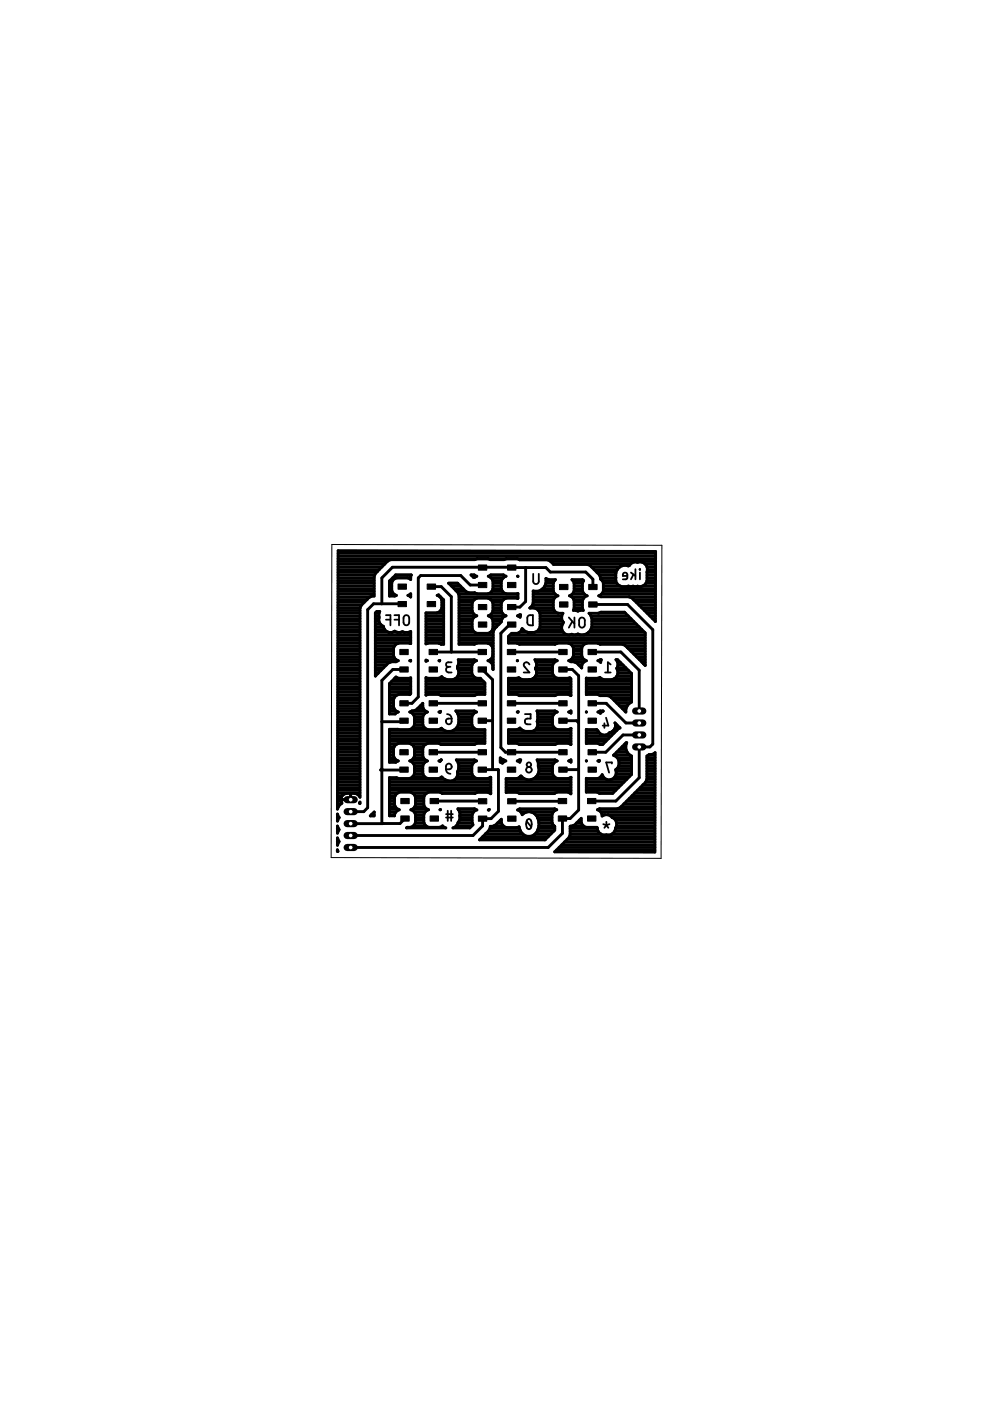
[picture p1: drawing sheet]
<svg xmlns="http://www.w3.org/2000/svg" width="210mm" height="297mm" viewBox="0 0 210 297" stroke-linecap="round" stroke-linejoin="round" font-family="sans-serif">
<g fill="none" stroke="#000" stroke-width=".38">
<path d="M81.8 130.4h1v2.2M81.8 131.4h1M83.6 130.4h1v2.2M83.6 131.4h1M85.7 130.6l.4-.2 .5 .2a1.96 1.96 0 0 1 .1 1.6 .6 .6 0 0 1-.7 .4 .6 .6 0 0 1-.4-.6zM111.9 130.7l.3-.2 .8-.1v2.2a1.03 1.03 0 0 1-1.1-.3zM113.1 121.7v1.5a.59 .59 0 0 0 .5 .6 .59 .59 0 0 0 .6-.6v-1.5M120.6 130.9l1.2 1.3M121.3 131.8l-.7 1.3M121.8 130.9v2.2M122.9 131.1l.6-.2 .5 .4a1.96 1.96 0 0 1-.2 1.6l-.3 .2-.6-.2a1.96 1.96 0 0 1-.1-1.6zM133 122.1h-.9a.5 .5 0 0 1 .3-.7 .5 .5 0 0 1 .6 .5l-.1 .8-.8 .1"/>
<path d="M133.8 121.4l.9 .7M134.3 121.8l-.5 1M134.7 120.7v2.1M135.6 120.7l.1 .1zM135.7 121.4v1.4M94.7 152.5l1.1-.1v.6a.62 .62 0 0 1-.9 .5 .62 .62 0 0 1-.2-1zM94.8 151.4l.7 .3 .3 .7M95.1 141.4a.6 .6 0 0 0-.5 .6 .6 .6 0 0 0 .5 .6h.7M95.8 140.4h-.8a.48 .48 0 0 0-.4 .5 .48 .48 0 0 0 .4 .5h.5M111.3 151.4h1.2v1h-.7a.61 .61 0 0 0-.5 .6 .61 .61 0 0 0 .5 .6h.7M112.2 140.9a.59 .59 0 0 0-.8-.5 .59 .59 0 0 0-.2 1l1 1.2h-1.2M128.1 153.4v.9"/>
<path d="M128.3 142.6h1.2M128.5 152.2l.5 1.6h-1.2M129.5 140.9l-.6-.5v2.2M94.6 163.1l.2 .7 .7 .3M94.6 173.3h1.4M94.6 172.6h1.4M94.7 162.1a.6 .6 0 0 1 1 .1 .6 .6 0 0 1-.4 .9h-.7zM94.9 171.9v2.2M95.7 171.9v2.2M111.7 174.1l.9 1.2M111.8 173.8l.2-.1a.87 .87 0 0 1 .7 1.3 .61 .61 0 0 1-.6 .8 .61 .61 0 0 1-.5-.8v-.5zM127.9 174.7l.7 .3"/>
<path d="M128.6 174.2v.8M128.6 175l-.5 .5M128.6 175l.4 .5M129.2 174.7l-.6 .3M129.7 161.9v-.3h-1.2l.6 2.2"/>
<circle cx="112.1" cy="162.1" r=".48"/>
<circle cx="112.1" cy="163.2" r=".6"/>
</g>
<g fill="#000" stroke="#000" stroke-width=".21">
<path d="M101.4 119.8h1.8v1.1h-1.8zM107.6 119.8h1.8v1.1h-1.8zM84.4 123.8h1.8v1.1h-1.8zM84.4 127.5h1.8v1.1h-1.8zM84.8 137.7h1.8v1.1h-1.8zM90.6 123.8h1.8v1.1h-1.8zM90.6 127.5h1.8v1.1h-1.8zM91 137.7h1.8v1.1h-1.8zM101.4 137.7h1.7v1.1h-1.7zM101.4 131.9h1.8v1.1h-1.8zM101.4 128.2h1.8v1.1h-1.8zM101.4 123.5h1.8v1.1h-1.8z"/>
<path d="M107.6 137.7h1.7v1.1h-1.7zM107.6 131.9h1.8v1.1h-1.8zM107.6 128.2h1.8v1.1h-1.8zM107.6 123.5h1.8v1.1h-1.8zM118.5 137.7h1.7v1.1h-1.7zM118.6 127.6h1.8v1.1h-1.8zM118.6 123.9h1.8v1.1h-1.8zM124.7 137.7h1.7v1.1h-1.7zM124.8 127.6h1.8v1.1h-1.8zM124.8 123.9h1.8v1.1h-1.8zM84.8 141.4h1.8v1.1h-1.8zM84.8 148.6h1.8v1.1h-1.8z"/>
<path d="M84.8 152.3h1.8v1.1h-1.8zM84.8 158.9h1.8v1.1h-1.8zM91 141.4h1.8v1.1h-1.8zM91 148.6h1.8v1.1h-1.8zM91 152.3h1.8v1.1h-1.8zM91 158.9h1.8v1.1h-1.8zM101.4 141.4h1.7v1.1h-1.7zM101.4 148.6h1.7v1.1h-1.7zM101.4 152.3h1.7v1.1h-1.7zM101.4 158.9h1.7v1.1h-1.7zM107.6 141.4h1.7v1.1h-1.7zM107.6 148.6h1.7v1.1h-1.7z"/>
<path d="M107.6 152.3h1.7v1.1h-1.7zM107.6 158.9h1.7v1.1h-1.7zM118.5 141.4h1.7v1.1h-1.7zM118.5 148.6h1.7v1.1h-1.7zM118.5 152.3h1.7v1.1h-1.7zM118.5 158.9h1.7v1.1h-1.7zM124.7 141.4h1.7v1.1h-1.7zM124.7 148.6h1.7v1.1h-1.7zM124.7 152.3h1.7v1.1h-1.7zM124.7 158.9h1.7v1.1h-1.7zM84.8 162.6h1.8v1.1h-1.8zM85 169.3h1.8v1.1h-1.8z"/>
<path d="M85 173h1.8v1.1h-1.8zM91 162.6h1.8v1.1h-1.8zM91.2 169.3h1.8v1.1h-1.8zM91.2 173h1.8v1.1h-1.8zM101.4 162.6h1.7v1.1h-1.7zM101.4 169.3h1.8v1.1h-1.8zM101.4 173h1.8v1.1h-1.8zM107.6 162.6h1.7v1.1h-1.7zM107.6 169.3h1.8v1.1h-1.8zM107.6 173h1.8v1.1h-1.8zM118.4 169.3h1.7v1.1h-1.7zM118.4 173h1.7v1.1h-1.7z"/>
<path d="M118.5 162.6h1.7v1.1h-1.7zM124.6 169.3h1.7v1.1h-1.7zM124.6 173h1.7v1.1h-1.7zM124.7 162.6h1.7v1.1h-1.7z"/>
</g>
<g fill="none" stroke="#000" stroke-width=".61">
<path d="M71.7 118.5h67.3M71.7 119.6h9.9M71.7 119h10.4M71.7 117.9h67.3M71.7 117.3h67.3M101.2 118.5l-.5 .2h-17.8l-.6 .2-2.3 2.2M103.5 118.5l.4 .2h3l.4-.2M109.7 118.5l.5 .2h5.9l.6 .3 .6 .7M116.8 119h22.2M117.3 119.6h16.3M124.5 119.7l.6 .2 2 2M136.8 119.6h2.2"/>
<path d="M71.6 139.8h4.7M71.6 139.3h4.7M71.6 138.7h4.7M71.6 138.1h4.7M71.6 137.5h4.7M71.6 136.9h4.7M71.6 136.4h4.7M71.6 130h4.7M71.6 135.8h4.7M71.6 135.2h4.7M71.6 134.6h4.7M71.6 134h4.7"/>
<path d="M71.6 133.5h4.7M71.6 132.9h4.7M71.6 132.3h4.7M71.6 131.7h4.7M71.6 131.2h4.7M71.6 130.6h4.7M71.6 129.4h4.7M71.6 128.9h4.8M71.6 128.3h5M71.6 127.7h5.6M71.7 121.9h7.7M71.7 123.7h7.6"/>
<path d="M71.7 122.5h7.6M71.7 127.1h6.1M71.7 126.6h6.8M71.7 126h7.6M71.7 125.4h7.6M71.7 124.8h7.6M71.7 124.2h7.6M71.7 123.1h7.6M71.7 121.3h8.1M71.7 120.8h8.7M71.7 120.2h9.3M79.6 130h.8"/>
<path d="M79.6 139.8h4.3M79.6 139.3h3.9M79.6 138.7h3.8M79.6 138.1h3.8M79.6 137.5h3.8M79.6 136.9h4M79.6 136.4h4.9M79.6 135.8h7.5M79.6 135.2h7.5M79.6 134.6h7.5M79.6 134h2.8M79.6 133.5h2"/>
<path d="M79.6 132.9h1.7M79.6 132.3h1M79.6 131.7h.7M79.6 131.2h.7M79.6 130.6h.7M80 121.1l-.4 .5-.3 .6v4.2l-1 .2-.5 .5M80 121.1l.1 .1M81.3 132.9a1.6 1.6 0 0 0 2.4 1l.6 .2 1-.2 .4 .2h.9l.5-.2v2.6l-2.6-.1-.8 .5M81.3 132.9v-.1a1.73 1.73 0 0 1-1-2.1v-.6l.2-.5h-.6l-.3 .3v13.4l2.8-2.8 .6-.2h1l.5-.2-.5-.2-.6-.9v-1.6l.3-.5M82.6 123.7h.5M82.6 126h.9M82.6 125.4h.5"/>
<path d="M82.6 124.8h.5M82.6 124.2h.5M82.7 123.1h.5M83.2 134h1M83.3 122.5h3.8M83.8 121.9h3.4l-.1 1-.7-.4M83.9 121.9l-1.3 1.3v3.2h1.1l.4-.2-.9-.5-.1-.5v-1.6l.1-.5M84.1 122.5l-.9 .6M85 134h.7M85.3 128.1l-6.1-.1-1.2 1.3v41.9l-.9 .9h-2.8M86.5 126.2l.6-.3v.7zM86.7 134h.4"/>
<path d="M86.8 136.4h.3M87 126h.1M87.1 126.6h.1M90.3 130h3.8M90.3 140l.3 .1-.3 .1zM90.3 136.4h.4M90.3 135.8h3.8M90.3 135.2h3.8M90.3 134.6h3.8M90.3 134h3.8M90.3 133.5h3.8M90.3 132.9h3.8"/>
<path d="M90.3 132.3h3.8M90.3 131.7h3.8M90.3 131.2h3.8M90.3 130.6h3.8M91.5 124.4h2.1l2.1 2.1v11.7M91.9 138.2h10.4M92.7 126.2l.3-.1 1.1 1.1v9.4h-.5l-.6-.2h-2.3l-.4 .1v-6.6h2.3l.5-.1 .4-.4 .2-.5v-1.6l-.2-.5zM93 136.4h1.1M93.3 126.6h.1M93.4 129.4h.7M93.6 127.1h.4M93.7 128.9h.4"/>
<path d="M93.7 128.3h.4M93.7 127.7h.4M95.7 124.2h1.9M96.3 124.8h1.9M96.9 125.4h1.9M97.2 126h12.6M97.3 130h3M97.3 136.4h3.8M97.3 135.8h7.3M97.3 135.2h7.3M97.3 134.6h7.3M97.3 134h3.3"/>
<path d="M97.3 133.5h2.9M97.3 132.9h2.8M97.3 132.3h2.8M97.3 131.7h2.8M97.3 131.2h3M97.3 130.6h3.7M97.3 129.4h2.8M97.3 128.9h2.8M97.3 128.3h2.8M97.3 127.7h2.9M97.3 127.1h3.3M97.3 126.6h12.5"/>
<path d="M100.3 130l-.2-.5v-1.6l.2-.5 .9-.6h2.3l.8 .6 .2 .5v1.6l-.2 .5M100.3 130l.8 .6-.8 .5-.2 .5v1.6l.2 .5 .4 .4M100.6 121.9l.5 .3-.7 .2-.5-.5h.7M100.7 134.1l.5 .2h2.3l.4-.2M102.3 124h-2.6l-2-2h-8.5l-.5 .5v25.3l-1.3 1.3h-1.7M103.4 136.4h1.2M103.6 130.6h3.6M104 139.8h.6M104 134h.6M104 127.1h2.8M104.1 122.5h2.6M104.3 125.4h2.3"/>
<path d="M104.3 136.9h.3M104.3 130h2.2M104.3 130l-.8 .6 .8 .5 .2 .5v1.6l-.2 .5-.4 .4M104.4 131.2h2.1M104.4 139.3h.2M104.4 133.5h.4M104.5 127.7h1.9M104.5 138.7h.1M104.5 138.1h.1M104.5 137.5h.1M104.5 123.1h1.8M104.5 124.8l-.2 .5-.4 .4-.4 .2h-2.3l-.6-.2h-1.2l-.6-.3-1.8-1.7h-1.9l2 1.9 .2 .6v10.4h3.3l.5-.2h2.3l.9 .5"/>
<path d="M104.5 123.7h1.8M104.5 132.9h.8M104.5 132.3h1.3M104.5 131.7h1.8M104.5 129.4h1.8M104.5 128.9h1.8M104.5 128.3h1.8M104.5 124.8h1.8M104.5 124.2h1.8M105.3 132.9l-.5 .4-.2 .6v8a1.74 1.74 0 0 0-1.1-1.8l.8-.6 .2-.5v-1.6l-.2-.5M105.3 132.9h.1M106.3 124.8l.5 .9 .5 .2 2.5-.1v1.1l-2.5-.1-.8 .6-.2 .5v1.6l.2 .5"/>
<path d="M106.5 130l.3 .4 .5 .2a1.29 1.29 0 0 0-1 1.3l-1 1M106.8 121.9l.5 .3-.5 .2-.5 .8v1.6M106.8 121.9h-2.8l-.5 .3 .8 .5 .2 .5v1.6M107.8 135.8h29M107.8 135.2h29M108.1 134.6h28.7M108.5 138.2h10.9M108.5 132.4h-.4l-1.9 1.9v24.2l1 1h12.2M109.6 136.4h8.6M109.7 122.2h.1M109.7 130.6l.7-.3-.1 .6zM109.8 130.6h.5"/>
<path d="M110.2 134h1.7M110.3 130.6h.1M110.6 133.5h.3M111.2 133.8l-.5-.5-.2 .4-.3 .4-.5 .2h-1.2l-.7 .6v1.5h1.8l.6 .2h7.5l.5-.2h2.3l.9 .5M111.2 133.8l.8 .3M111.2 133.8h.1M111.4 120.3v7.2l-1.2 1.2h-1.7M112 134.1h.1M112.4 128.9h.1M112.4 128.9a1.68 1.68 0 0 1 2.1 1.2v2.8M112.4 128.9h4.9M112.7 134.1h.1"/>
<path d="M112.9 128.3h4.4M113.1 127.7h4.2M113.1 127.1h4.3M113.1 126.6h4.7M113.1 126h4.6M113.1 125.4h4.2M113.4 134h6M114.2 129.4h3.3M114.2 133.5h4.9M114.5 130h4.9a1.49 1.49 0 0 0 .1 2 1.56 1.56 0 0 0-.2 1.9 1.56 1.56 0 0 0 1.9 .6l.9 .1 .4-.2 .5 .2h.8l.8-.3M114.5 132.9h4.6M114.5 132.9l-.2 .5-.4 .5-.6 .2h-1.3"/>
<path d="M114.5 132.3h4.8M114.5 131.7h4.8M114.5 131.2h4.6M114.5 130.6h4.6M114.8 125l.1 .1M114.8 125l-.7 .3h-1v2.5l-.3 .6-.4 .5M115 124.8h2.3M115.5 124.2h1.8M115.7 123.7h1.6M115.8 123.7v-1l.6 .2h1.4l-.5 .8M115.8 123.7h.1M115.8 123.7l-.4 .7-.6 .6"/>
<path d="M115.8 123.1h1.8M117.3 123.7v1.6l.2 .5 .8 .5-.8 .6-.2 .4v1.7l.2 .5M117.5 129.5l.4 .3 .5 .2M120.5 136.4h3.9M121.1 139.8h2.7M121.2 126.6h2.8M121.3 126h2.6M121.4 136.9l.2 .5v1.6l-.6 .9-.4 .2 1.7 .4 1 1.1a1.3 1.3 0 0 1 1-1.5l-.8-.6-.2-.5v-1.6l.2-.5M121.4 136.9h2.1M121.5 123.1h2.2M121.5 139.3h1.9M121.6 138.7h1.7"/>
<path d="M121.6 138.1h1.7M121.6 137.5h1.7M121.6 127.1h2M121.7 125.4h1.8M121.7 123.7l-.4-.8h2.2l.2 .2-.2 .6M121.7 123.7v1.6l-.2 .5-.8 .5 .8 .6 .2 .4v1.7l-.1 .4 .9 .2 1.2-.2-.2-.4v-1.7l.6-.8 .4-.2-.4-.2-.6-.8v-1.6M121.7 123.7h1.8M121.7 128.9h1.8M121.7 128.3h1.8M121.7 127.7h1.8M121.7 124.8h1.8M121.7 124.2h1.8"/>
<path d="M122.2 129.4h.7M124.6 134.3h.1M124.8 134h11.9M125.2 133.7h.1M125.2 133.7l-.6 .6M125.3 133.5h10.8M125.3 130.6h7.9M125.5 132.9l-.3 .8M125.5 132.9h10M125.5 132.3h9.4M125.5 131.7h8.8M125.5 131.2h8.3"/>
<path d="M125.6 138.2h6l3.9 3.9v8.6M125.7 128.2h7.4l5.3 5.3v24.3l-.6 .6h-2.3v6.5l-4.9 4.9h-5.1M125.7 124.5v-1.7l-1.5-1.5h-7.5l-1-1h-32.5l-2.2 2.2v5.5M126 120.8h4.8M126.6 121.3h4M126.7 136.4h10.1M126.9 130l.5-.2h5l4.4 4.4v6.9l-4.2-4.2-.6-.3h-4.7l-.6-.2h-2.3l-.9 .5M127.1 121.9l.2 .6M127.1 121.9h3.5M127.3 122.5v.3l.4 .4 .2 .5M127.3 122.5h3.3M127.5 126h11.5"/>
<path d="M127.7 123.1h2.9M127.9 125.4h11.1M127.9 123.7v1.6l-.2 .5-.8 .5 .5 .2h6l.6 .3 5 5v-14.9l-67.3-.1-.2 54.8 .3-.7 .7-.6a1.34 1.34 0 0 1 1-2.1l1.9 .1 .6 .2 .3 .5v-40.1l.3-.5 1.2-1.3M127.9 123.7h2.9M127.9 124.8h11.1M127.9 124.2h3.6M130.6 121.6h.1M130.9 120.8l-.3 .7v1M130.9 120.8h.1M131.4 120.2a2.55 2.55 0 0 1 1.9-.2l.1-.1a1.69 1.69 0 0 1 1.9-.7 1.58 1.58 0 0 1 1.9 2v1.9a1.49 1.49 0 0 1-2 1.2l-3.4 .1a1.54 1.54 0 0 1-1.2-1.9M131.4 120.2l-.5 .6M131.4 120.2h-6"/>
<path d="M132.6 130h-7.7l.3 .3 .3 .8v1.8M132.7 136.9h4.1M133.2 137.5h3.6M133.4 126.6h5.6M133.8 138.1h3M134.3 127.1h4.7M134.4 138.7h2.4M134.9 127.7h4.1M135 139.3h1.8M135.5 128.3h3.5M135.5 139.8h1.3M136.1 128.9h2.9"/>
<path d="M136.2 124.2h2.8M136.6 129.4h2.4M137 123.7h2M137.2 120.2h1.8M137.2 121.9h1.8M137.2 122.5h1.8M137.2 123.1h1.8M137.2 121.3h1.8M137.2 130h1.8M137.2 120.8h1.8M137.8 130.6h1.2M138.4 131.2h.6"/>
<path d="M138.9 131.7h.1M71.6 159.5h4.7M71.6 158.9h4.7M71.6 158.3h4.7M71.6 157.7h4.7M71.6 157.2h4.7M71.6 156.6h4.7M71.6 156h4.7M71.6 155.4h4.7M71.6 154.9h4.7M71.6 154.3h4.7M71.6 153.7h4.7"/>
<path d="M71.6 151.4h4.7M71.6 153.1h4.7M71.6 152.5h4.7M71.6 152h4.7M71.6 150.8h4.7M71.6 150.2h4.7M71.6 149.6h4.7M71.6 149.1h4.7M71.6 148.5h4.7M71.6 147.9h4.7M71.6 147.3h4.7M71.6 146.8h4.7"/>
<path d="M71.6 146.2h4.7M71.6 145.6h4.7M71.6 145h4.7M71.6 144.5h4.7M71.6 143.9h4.7M71.6 143.3h4.7M71.6 142.7h4.7M71.6 142.1h4.7M71.6 141.6h4.7M71.6 141h4.7M71.6 140.4h4.7M79.6 143.3h.1"/>
<path d="M79.6 142.7h.6M79.6 142.1h1.2M79.6 141.6h1.7M79.6 141h2.3M79.6 140.4h3.1M82.6 159.5h.8M82.6 144.9l1.4-1.3 .5 .2 2.6-.1v3.4l-.2 .2-2.4-.1-.8 .6-.3 .5v1.6l.3 .5 .8 .6-.7 .4h-1.2zM82.6 158.9h.8M82.6 158.3h1M82.6 157.7h1.6M82.6 157.2h20.2M82.6 156.6h20.2"/>
<path d="M82.6 156h20.2M82.6 155.4h20.2M82.6 154.9h11.6M82.6 150.8h1.5M82.6 150.2h1M82.6 149.6h.8M82.6 149.1h.8M82.6 148.5h.8M82.6 147.9h1M82.6 147.3h1.7M82.6 146.8h4.5M82.6 146.2h4.5"/>
<path d="M82.6 145.6h4.5M82.6 145h4.5M83.1 144.5h4M83.6 143.9h3.5M83.9 143.6h.1M85.7 141.9h-2.4l-2.3 2.4v30.3M85.7 152.8l-.2 .2h-4.5M86.9 140.1l.2-.1v.2zM87.1 157.7h3.3M87.2 150.8h3.1M87.5 154.3h2.5M87.5 151.4h2.5"/>
<path d="M87.7 158.3h2.1M87.8 153.7h1.9M87.9 152h1.7M87.9 159.5h1.7M87.9 158.9h1.7M87.9 153.1h1.7M87.9 152.5h1.7M88.5 150.2h1.3M89.1 149.6h.5M90.3 147.3h.1M90.3 146.8h12.5M90.3 146.2h12.5"/>
<path d="M90.3 145.6h12.5M90.3 145h12.5M90.3 144.5h12.2M90.3 143.9h3.9M91.9 149.1h10.4M91.9 159.5h10.4M93.1 151l.3-.2-.1 .3zM93.1 140.1l.1-.1zM93.3 147.3h7.6M93.3 157.7h7.5M94 154.7l.7 .4h.9l.8-.4M94 154.8l-.4-.4-.6 .3h-2.3l-.9-.6-.2-.5v-1.6l.2-.5 .8-.5a1.43 1.43 0 0 1-1-1.9l-1.3 1.4-1.4 .5 .4 .1 .6 .9v1.6l-.6 .9-.5 .2-4.2-.1v7h1.3l.6-.3-.8-.5-.3-.5v-1.6l.6-.9 .5-.2h2.3l.5 .2 .6 .9v1.6l-.2 .5-.8 .5 .8 .6 .2 .5"/>
<path d="M96.1 154.9h6.7M96.4 154.7v.1M96.6 143.9h5.3M96.7 150.8h4M96.8 154.3h3.6M96.9 154.2a2.92 2.92 0 0 0-.3-3.5h4l.4 .3-.4 .1-.6 .9v1.6l.2 .5 .9 .6h1.7v2.9h-1.7l-.5 .3h-7l-.6-.3h-2.3l-.9 .6-.2 .5v1.6l.2 .5 .8 .5-.8 .6-.2 .5M96.9 154.2h.1M96.9 154.2l-.5 .5M97 141.7l.3-1-.1-.8h3.4l.4 .2-.8 .5-.2 .5v1.6M97 141.7a1.54 1.54 0 0 1-.9 2.4h-1.4l-.7-.3M97 141.7h.1M97 141.6h3"/>
<path d="M97 151.4h3.4M97.1 143.3h3.2M97.1 153.7h3M97.2 141h2.9M97.2 142.1h2.8M97.3 153.1h2.7M97.3 152.5h2.7M97.3 152h2.8M97.3 142.7h2.7M97.3 140.4h3.2M100 142.7a1.45 1.45 0 0 0 1.8 1.1l1 1v2.4h-1.7l-.5 .3h-7l-.6-.3h-2.3l-.4 .2v-3.7l.4 .1h2.3l.6-.4 .4 .4M102.3 141.9l2.1 2.2v19.1"/>
<path d="M104.1 140.4h.5M104.4 141h.2M104.4 152.8h-2.1M104.5 141.6h.1M107.8 157.2h13.3M107.8 156.6h13.3M107.8 156h13.3M107.8 155.4h13.3M107.8 154.9h3M107.8 146.8h13.3M107.8 146.2h13.3M107.8 145.6h13.3"/>
<path d="M107.8 145h13.3M107.8 144.5h13.3M107.8 143.9h2.4M108.5 149.1h10.9M109.7 140.1h.1M109.7 151l.2-.1-.1 .1zM109.9 147.3h8.1M109.9 157.7h8M110.6 154.8l.8 .3h1.4l.5-.2M110.6 154.8h.1M113.1 143.9h7.9M113.3 154.9h7.8"/>
<path d="M113.5 141.7l.1 .1a1.71 1.71 0 0 1-.1 1.6l-.4 .4-.7 .3a2.61 2.61 0 0 1-2.4-.4l-.4 .1h-1.8v3.4h1.8l.6 .3h7.5l.5-.3h2.3l.6 .3v-3.6l-.3-.2-.3 .1h-2.3l-.9-.6-.2-.5M113.5 141.7v.1M113.6 140.1l-.2-.2h4.3l.5 .2-.9 .5-.2 .5v1.6M113.6 140.1h.1M113.6 140.1a1.54 1.54 0 0 1-.1 1.6M113.6 143.3h3.8M113.6 141.6h3.5M113.7 140.4h3.9M113.7 142.1h3.4M113.7 142.7h3.4M113.7 141h3.5M113.8 154.3h3.7"/>
<path d="M113.9 150.8h3.9M113.9 153.1h3.2M114 151.4h3.5M114 153.7h3.2M114 152.5h3.1M114 152h3.2M119.4 141.9h1.9l1.4 1.4v28.4l-1.8 1.8h-1.6v3.2l-3.1 3h-41.9M119.4 152.8h2.8l.5 .4M120.6 151l.5-.3v.5zM120.8 147.3h.3M120.8 157.7h.3M120.9 150.8h.2"/>
<path d="M121.1 154.4v3.5l-.6-.3h-2.3l-.5 .3h-7.5l-.6-.3h-1.8v-2.9h1.8l.6-.4 .4 .5M121.1 154.4l-.6 .3h-2.3l-.9-.6-.2-.5v-1.6l.6-.9 .5-.1-.5-.3h-3.8l.1 .4v1.6l-.1 .3a1.48 1.48 0 0 1-.6 1.9M121.1 154.4v.1M121.9 140.4h1.9M122.7 141h.7M123.3 141.6h.1M124.3 143.8h2.4l.5-.2 .8 .5h1.8a1.54 1.54 0 0 0 1-2.4 1.42 1.42 0 0 0-.2-1.8h.4l2.9 2.9v6.1a1.97 1.97 0 0 0-1.2 2.1l-3.3-3.3-.6-.2h-1.5l-.6-.3-2.4 .1zM124.3 150.9v.1M124.3 157.2h4.2M124.3 156.6h4.8M124.3 156h5.3M124.3 155.4h2.8"/>
<path d="M124.3 154.9h2.4M124.3 146.8h9.6M124.3 146.2h9.6M124.3 145.6h9.6M124.3 145h9.6M124.3 144.5h9.6M124.3 143.9h3.2M125.6 149.1h2.9l4.2 4.2h2.8M126.8 151l.5-.3 .6 .1-.6 .4zM126.8 140.1l.7-.2-.1 .5zM127 147.3h6.9M127 157.7h.9"/>
<path d="M127.1 150.8h.7M127.3 140.4h.1M129.2 155.4h1M129.6 147.9h4.3M130.1 154.9h.7M130.2 148.5h3.7M130.3 143.9h3.6M130.5 154.2l-.3 .6M130.5 154.3h.9M130.5 153.7l-.1-.4 1.1 1-.3 .2-3.4 3.4h-.5l-.6-.3h-2.4v-3l2.2 .1 .3 .3a1.49 1.49 0 0 0 2.5 .3l.9-.5M130.5 153.7v.5M130.5 153.7h.3"/>
<path d="M130.7 159.5h2.3M130.8 141.7h.1M130.8 149.1h2.7M130.8 143.3h3.1M130.9 141.6h1.8M130.9 142.1h2.3M130.9 140.4h.6M131 142.7h2.8M131 141h1.1M131.3 158.9h1.4M131.4 149.6h1.6M131.9 158.3h.8"/>
<path d="M131.9 150.2h.8M132.5 157.7h.3M132.5 150.8h.2M135.5 155.8h-3.4l-3.7 3.7h-2.8M136.1 140.4h.7M136.7 141h.1M137.6 160l-.4 .3v4.9l-.3 .6M138.1 160l.8-.4v21.1l-21.3-.1 3-3 .3-.6v-1.8l.9-.3 1.4-1.4a1.45 1.45 0 0 0 1.1 1.9h2.3a1.6 1.6 0 0 0 2 1.6 1.49 1.49 0 0 0 1.9-1.4l.2-.5M71.5 177.7l.4 .7-.4 .8zM71.5 172.6l.4 .8-.4 .7zM71.5 175.1l.4 .8-.4 .8zM71.5 172.7h.1"/>
<path d="M71.5 179.1h.1M71.5 178.5h.3M71.5 177.9h.2M71.5 176.2h.2M71.5 175.6h.3M71.5 173.9h.1M71.5 173.3h.4M71.5 171h.3M71.6 169.9h.7M71.6 170.4h.7M71.6 169.3h.7M71.6 168.7h1"/>
<path d="M71.6 168.1h4.7M71.6 167.6h4.7M71.6 167h4.7M71.6 166.4h4.7M71.6 165.8h4.7M71.6 165.2h4.7M71.6 164.7h4.7M71.6 164.1h4.7M71.6 163.5h4.7M71.6 162.9h4.7M71.6 162.3h4.7M71.6 160h4.7"/>
<path d="M71.6 161.8h4.7M71.6 161.2h4.7M71.6 160.6h4.7M72.3 169.5h2M74.3 169.5l.1 .1M74.3 168.2v1.3M74.3 169.3h.1M74.3 168.7h.1M76.1 168.7h.2M76.3 170.1v.2h-.1zM78.7 172.7h.6M78.9 172.6l.4-.4v.8h-.8z"/>
<path d="M79.3 172.2h.1M81 163l-.3 .3 5-.1M81.2 174.6h.1M82.6 169.9h1.1M82.6 172.7h1.1M82.6 160h.8M82.6 172.2h1.3M82.6 171.6h1.9M82.6 171h1.2M82.6 170.4h1.1M82.6 169.3h1.1M82.6 168.7h1.2"/>
<path d="M82.6 168.1h1.7M82.6 167.6h21.5M82.6 167h21.5M82.6 166.4h21.5M82.6 165.8h21.5M82.6 165.2h11.7M82.6 161.2h1.5M82.6 160.6h1M83.7 172.7l.2-.5 .8-.5-.8-.6-.2-.5v-1.6l.2-.4 .8-.6h2.3l.9 .6 .2 .4v1.6l-.2 .5-.8 .6 .8 .5 .2 .5M85.9 173.5l-1.1 1.1h-10.5M87.2 161.2h3.1M87.3 171.6h3.3"/>
<path d="M87.4 168.1h3.1M87.5 164.7h2.5M87.6 161.8h2.3M87.7 175.1h2.6M87.7 160.6h2.1M87.8 172.2h2.3M87.8 164.1h1.9M87.9 162.4v1.6l-.6 .8-.5 .3-4.2-.2v8.1h1.1v-.3M87.9 160h1.7M87.9 163.5h1.7M87.9 162.9h1.7M87.9 162.3h1.7"/>
<path d="M87.9 171h2.1M88 168.7h2M88.1 174.5h1.8M88.1 169.9h1.8M88.1 172.7v1.6a1.44 1.44 0 0 1-1.8 1.1l-.1 .1h8.3l-.7-.4-.6 .3h-2.3l-.5-.2-.5-.9v-1.6M88.1 172.7h1.8M88.1 173.9h1.8M88.1 173.3h1.8M88.1 170.4h1.8M88.1 169.3h1.8M89.6 162.4v1.6l.2 .5 .4 .3 .5 .3h2.3l.6-.4 .1 .2M92.1 169.8l10.2 .1"/>
<path d="M93.3 171.7l.1-.1zM93.4 161.3h.1M93.4 161.2h.1M93.6 161.1h.1M93.6 161.1l-.5 .2 .2 .1 .1-.1M93.6 161.1l-.2 .2M93.6 168.1h7.3M93.7 164.9l.7 .4M93.7 164.9h.1M94.4 165.3v.1M96.5 165.2h7.6M96.8 175.1h3.3"/>
<path d="M96.8 161.2h3.9M96.9 164.7h3.5M96.9 161.3l-.1-.2h3.8l.4 .2-.8 .6-.2 .5v1.6l.2 .5 .9 .6h2.3l.7-.3v3.5l-.6-.3h-2.3l-.5 .2M96.9 161.3h.1M96.9 161.3l.4 .8v.9M97 164.1h3.1M97 163.5h3M97.1 174.5h3M97.1 161.8h3.3M97.2 171.6l-.1-.1h3.5l.5 .2-.4 .2-.6 .9M97.2 171.6a2.77 2.77 0 0 1 0 2.7M97.2 174.3h.1"/>
<path d="M97.2 171.6h3.6M97.3 163l-.3 .7a1.63 1.63 0 0 1-.7 1.7 1.63 1.63 0 0 1-1.9-.1M97.3 163h.1M97.3 162.9h2.7M97.3 162.3h2.8M97.4 173.9h2.7M97.5 172.2h2.9M97.5 172.7h2.6M97.5 173.3h2.6M100.1 172.8v1.6l.2 .5-.7 .6h-3.6l.5-.2 .4-.4 .3-.6M100.7 168.2h.1M100.7 168.2h-6.9l-.6-.2h-2.3l-.5 .2-.5 .8v1.6l.5 .9 .5 .2-.8 .5-.2 .5"/>
<path d="M101.8 177.9h13.9M102.3 163.2l3.4 .1v8.7l-1.6 1.6h-1.8v1.5l-2 2h-26M102.4 177.4h13.8M102.9 176.8h7.9M103.5 171.7l.3-.1zM103.5 176.2h6.9M103.8 168.1h.3M103.9 175.6h6.3M104.8 175.1h1.9M105.5 174.5h.8M106.1 160.7l1.2 .6-.8 .5-.4-.2zM106.1 173.9h.2"/>
<path d="M106.1 161.2h.8M106.5 161.8h.1M107.3 167.6h13.8M107.3 167h13.8M107.3 166.4h13.8M107.3 165.8h13.8M107.3 165.2h4.2M109.7 161.3l.7-.2-.2 .5zM110 168.1h7.7M110 161.2h.4M110 171.6h7.8M110.3 164.7h.3"/>
<path d="M110.4 176.4l.6 .6M110.4 176.4h.1M110.4 172.2h1.3M111 165l.7 .3h.9l.7-.3M111 165h.1M111 172.5l-.3 .2-.2-.4-.8-.6 .5-.2h7.4l.4 .2-.8 .5-.2 .5M111 172.5h.1M111 172.5l.7-.4h.8l.8 .4M111 177l.7 .3h.8l.8-.3M111 177h.1M112.6 172.2h4.7M112.8 165.2h8.3"/>
<path d="M113.3 172.5h.1M113.3 172.5l.6 .6M113.3 177h.1M113.3 165h.1M113.5 176.8h3.3M113.6 172.7h3.4M113.7 164.7h3.8M113.9 173.1h.1M113.9 173.1l.4 1.2v.8M113.9 176.4h.1M113.9 176.4l-.6 .6M113.9 176.2h3.5"/>
<path d="M113.9 161.2h3.9M113.9 164.4h.1M113.9 164.4l-.6 .6M113.9 173.3h3.1M114.1 164.1h3.1M114.1 175.8v.1M114.1 175.8l-.2 .6M114.1 175.6h3.5M114.1 162.3h3M114.1 161.8h3.4M114.2 173.9h2.8M114.3 175.1l-.2 .7"/>
<path d="M114.3 175.1h3.2M114.3 174.5h2.8M114.3 163.5h2.8M114.3 162.9h2.8M117 172.7v1.6l.2 .5 .4 .4v.8l-2.1 2.1h-13.8l2-2.1 .3-.8 1-.3 1.3-1.2a1.39 1.39 0 0 0 1.1 1.8h2.3l.4-.2 .3 1.1M117.1 162.4l.2-.5 .9-.6-.5-.2h-3.8l.2 .6 .2 1.1v.8l-.4 .8M117.1 162.4v1.6l.6 .8 .5 .3h2.3l.6-.3M118.5 179.7h20.4M119.1 179.1h19.8M119.3 169.8l-10.8 .1M119.7 178.5h19.2M120.3 177.9h18.6"/>
<path d="M120.6 161.3l.5-.2v.5zM120.7 177.4h18.2M120.8 168.1h.3M120.9 176.8h6.5M120.9 176.2h5.9M120.9 175.6h5.7M120.9 161.2h.2M121.1 164.8v3.5l-.7-.3h-2.3l-.6 .3h-7.3l-.5-.3h-2.4v-2.9h2.3l.8-.6 .6 .5M121.1 164.8h.1M121.5 175.1h2.2M122.2 174.5h1.1M122.7 163l-.2 .2h-3.1"/>
<path d="M122.8 173.9h.4M124.3 165l2.4 .1 .5-.3 .5-.6a1.55 1.55 0 0 0 2 1 1.55 1.55 0 0 0 .9-2 1.71 1.71 0 0 0 .7-1.7 1.71 1.71 0 0 0-1.2-1.4l2.8-2.6a2.04 2.04 0 0 0 1 2.8v3.9l-4 4h-2.8l-.5-.2h-2.3zM124.3 161.3h.1M124.3 167.6h6.3M124.3 167h6.8M124.3 166.4h7.4M124.3 165.8h8M124.3 165.2h4.3M126.8 161.3l.3-.1-.1 .2zM126.9 171.6h12M127 168.1h3M127.1 168.2h.1"/>
<path d="M127.4 164.7h.5M127.4 172.2h11.5M127.7 172.7v.3l.6-.3M127.7 172.7h11.2M128.9 172.7l.5 .3 1.2 .9M129.6 165.2h3.3M129.8 176.8h9.1M129.8 173.3h9.1M130.2 160h3.3M130.3 176.2h8.6M130.4 164.7h3.1M130.5 175.6h8.4"/>
<path d="M130.5 173.9h8.4M130.6 173.9l.1 .6M130.6 164.1h3.3M130.6 163.5h3.3M130.7 175.1h8.2M130.7 174.5v.6M130.7 174.5h8.2M130.8 162.9h3.1M130.8 160.6h3.1M131.2 162.3h2.7M131.2 161.2h2.7M131.2 161.8h2.7"/>
<path d="M131.7 171h7.2M132.3 170.4h6.6M132.9 169.9h6M133.4 169.3h5.5M134 168.7h4.9M134.6 168.1h4.3M135.2 167.6h3.7M135.7 167h3.2M136.3 166.4h2.6M136.9 165.8l-5.4 5.4-.6 .3h-3.8l-.4 .2 .8 .5 .2 .5M136.9 165.8h2M137.1 165.2h1.8"/>
<path d="M137.2 164.7h1.7M137.2 164.1h1.7M137.2 163.5h1.7M137.2 162.9h1.7M137.2 162.3h1.7M137.2 161.8h1.7M137.2 161.2h1.7M137.2 160.6h1.7M137.6 160h1.3M71.5 180.2l.2 .3h-.2zM71.5 180.3h.1M118 180.3h20.9"/>
</g>
<path d="M134.8 150.7h1.5" fill="none" stroke="#000" stroke-width="1.5"/>
<circle cx="135.6" cy="150.7" r=".51" fill="#fff" stroke="#000" stroke-width=".21"/>
<path d="M134.8 153.3h1.5" fill="none" stroke="#000" stroke-width="1.5"/>
<circle cx="135.6" cy="153.3" r=".51" fill="#fff" stroke="#000" stroke-width=".21"/>
<path d="M134.8 155.8h1.5" fill="none" stroke="#000" stroke-width="1.5"/>
<circle cx="135.6" cy="155.8" r=".51" fill="#fff" stroke="#000" stroke-width=".21"/>
<path d="M134.8 158.4h1.5" fill="none" stroke="#000" stroke-width="1.5"/>
<circle cx="135.6" cy="158.4" r=".51" fill="#fff" stroke="#000" stroke-width=".21"/>
<path d="M73.6 179.7h1.5" fill="none" stroke="#000" stroke-width="1.5"/>
<circle cx="74.4" cy="179.7" r=".51" fill="#fff" stroke="#000" stroke-width=".21"/>
<path d="M73.6 177.1h1.5" fill="none" stroke="#000" stroke-width="1.5"/>
<circle cx="74.4" cy="177.1" r=".51" fill="#fff" stroke="#000" stroke-width=".21"/>
<path d="M73.6 174.6h1.5" fill="none" stroke="#000" stroke-width="1.5"/>
<circle cx="74.4" cy="174.6" r=".51" fill="#fff" stroke="#000" stroke-width=".21"/>
<path d="M73.6 172.1h1.5" fill="none" stroke="#000" stroke-width="1.5"/>
<circle cx="74.4" cy="172.1" r=".51" fill="#fff" stroke="#000" stroke-width=".21"/>
<path d="M73.6 169.5h1.5" fill="none" stroke="#000" stroke-width="1.5"/>
<circle cx="74.4" cy="169.5" r=".51" fill="#fff" stroke="#000" stroke-width=".21"/>
<path d="M70.4 115.4l69.9 .2-.1 66.4-70-.2z" fill="none" stroke="#000" stroke-width=".21"/>
</svg>
